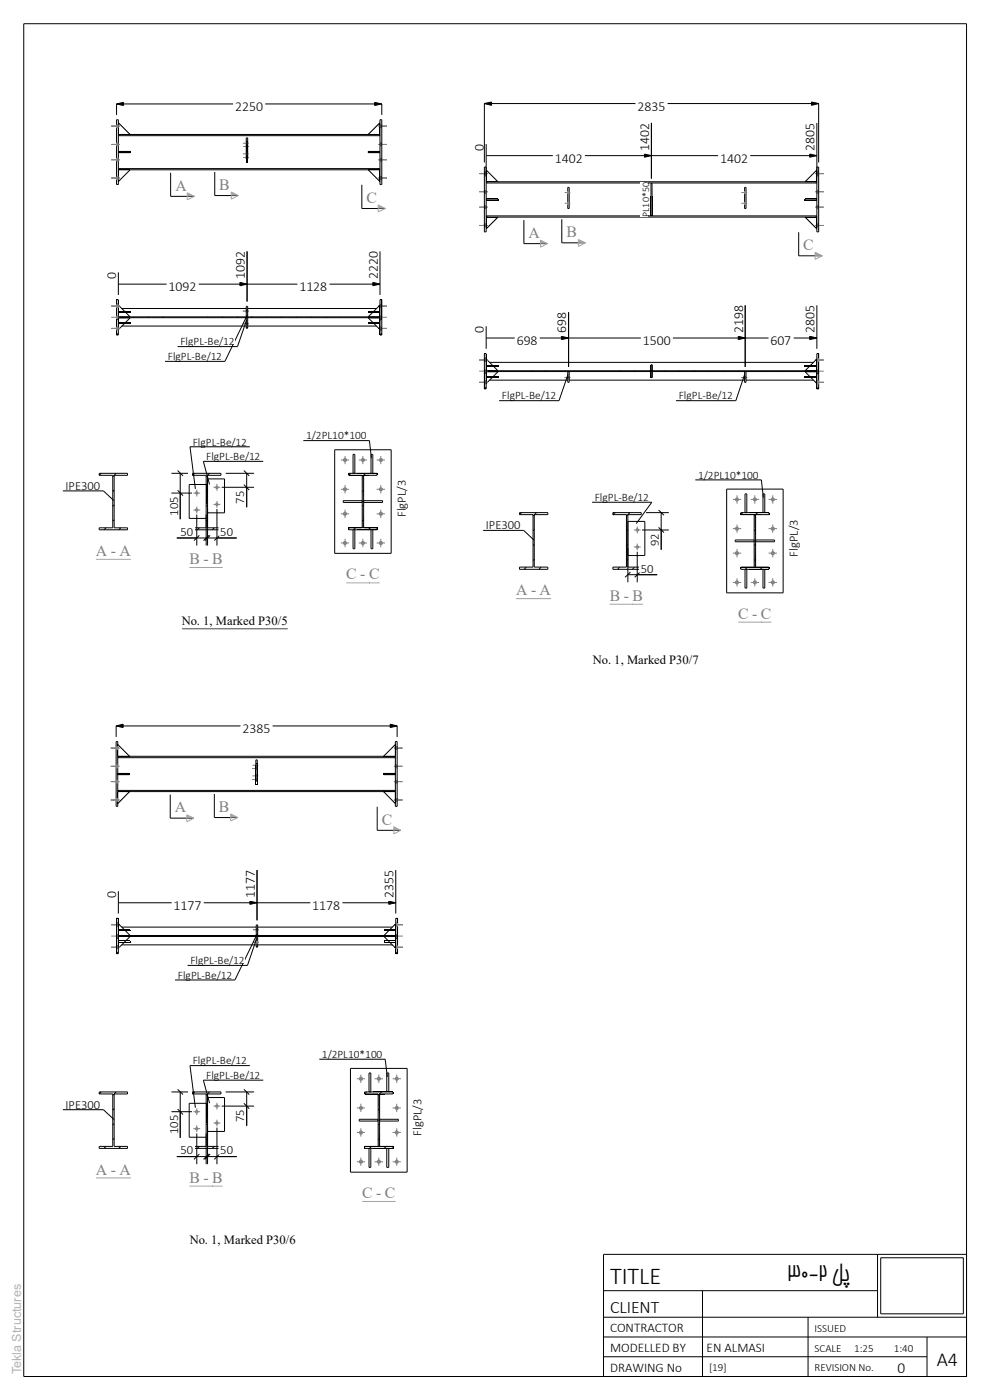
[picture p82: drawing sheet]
<svg xmlns="http://www.w3.org/2000/svg" width="210mm" height="297mm" viewBox="0 0 210 297" stroke-linecap="round" stroke-linejoin="round" font-family="sans-serif">
<defs><g id="words">
<g font-size="5.1">
<text x="129.4" y="272.4">TITLE</text>
<text x="167" y="271.7">30-2 لپ</text>
</g>
<text font-size="4.2" x="198.7" y="289.8">A4</text>
<text font-size="3.7" x="129.4" y="278.5">CLIENT</text>
<g font-size="3.3" fill="#7f7f7f">
<text x="37.2" y="40.4">A</text>
<text x="46.5" y="40.3">B</text>
<text x="77.7" y="43">C</text>
<text x="112.1" y="50.5">A</text>
<text x="120.2" y="50.3">B</text>
<text x="170.4" y="53">C</text>
<text x="20.3" y="117.9">A - A</text>
<text x="40.2" y="119.6">B - B</text>
<text x="73.4" y="122.9">C - C</text>
<text x="109.5" y="126.3">A - A</text>
<text x="129.3" y="127.4">B - B</text>
<text x="156.6" y="131.3">C - C</text>
<text x="37.1" y="172.3">A</text>
<text x="46.4" y="172.2">B</text>
<text x="81" y="174.9">C</text>
<text x="20.3" y="249.2">A - A</text>
<text x="40.2" y="250.9">B - B</text>
<text x="76.8" y="254.2">C - C</text>
</g>
<text font-size="3.3" x="190.4" y="291.3">0</text>
<g font-size="2.9">
<text x="49.9" y="23.6">2250</text>
<text x="135.2" y="23.5">2835</text>
<text x="102.7" y="32" transform="rotate(-90 102.7 32)">0</text>
<text x="117.7" y="34.5">1402</text>
<text x="137.7" y="32" transform="rotate(-90 137.7 32)">1402</text>
<text x="152.7" y="34.5">1402</text>
<text x="172.8" y="32" transform="rotate(-90 172.8 32)">2805</text>
<text x="24.6" y="59.3" transform="rotate(-90 24.6 59.3)">0</text>
<text x="51.9" y="59.3" transform="rotate(-90 51.9 59.3)">1092</text>
<text x="80.1" y="59.3" transform="rotate(-90 80.1 59.3)">2220</text>
<text x="35.7" y="61.8">1092</text>
<text x="63.5" y="61.8">1128</text>
<text x="102.7" y="70.7" transform="rotate(-90 102.7 70.7)">0</text>
<text x="120.1" y="70.7" transform="rotate(-90 120.1 70.7)">698</text>
<text x="157.6" y="70.7" transform="rotate(-90 157.6 70.7)">2198</text>
<text x="172.8" y="70.7" transform="rotate(-90 172.8 70.7)">2805</text>
<text x="109.6" y="73.2">698</text>
<text x="136.4" y="73.2">1500</text>
<text x="163.4" y="73.2">607</text>
<text x="51.4" y="155.5">2385</text>
<text x="24.6" y="190.5" transform="rotate(-90 24.6 190.5)">0</text>
<text x="54.1" y="190.5" transform="rotate(-90 54.1 190.5)">1177</text>
<text x="83.5" y="190.5" transform="rotate(-90 83.5 190.5)">2355</text>
<text x="36.8" y="193">1177</text>
<text x="66.3" y="193">1178</text>
</g>
<g font-size="2.8">
<text x="129.4" y="286.8">MODELLED BY</text>
<text x="129.4" y="282.6">CONTRACTOR</text>
<text x="149.9" y="286.8">EN ALMASI</text>
<text x="129.4" y="291">DRAWING No</text>
</g>
<g font-size="2.7">
<text x="13.9" y="103.9">IPE300</text>
<text x="51.8" y="106.8" transform="rotate(-90 51.8 106.8)">75</text>
<text x="37.8" y="109.4" transform="rotate(-90 37.8 109.4)">105</text>
<text x="38.3" y="113.7">50</text>
<text x="46.7" y="113.7">50</text>
<text x="86.1" y="109.7" transform="rotate(-90 86.1 109.7)">FlgPL/3</text>
<text x="103.1" y="112.3">IPE300</text>
<text x="139.8" y="115.9" transform="rotate(-90 139.8 115.9)">92</text>
<text x="169.2" y="118.1" transform="rotate(-90 169.2 118.1)">FlgPL/3</text>
<text x="135.9" y="121.5">50</text>
<text x="38.6" y="132.6">No. 1, Marked P30/5</text>
<text x="125.8" y="141">No. 1, Marked P30/7</text>
<text x="13.9" y="235.2">IPE300</text>
<text x="51.8" y="238.1" transform="rotate(-90 51.8 238.1)">75</text>
<text x="37.8" y="240.6" transform="rotate(-90 37.8 240.6)">105</text>
<text x="38.3" y="244.9">50</text>
<text x="46.7" y="244.9">50</text>
<text x="89.4" y="241" transform="rotate(-90 89.4 241)">FlgPL/3</text>
<text x="40.3" y="263.9">No. 1, Marked P30/6</text>
</g>
<text font-size="2.7" fill="#b2b2b2" x="4.5" y="291.5" transform="rotate(-90 4.5 291.5)">Tekla Structures</text>
<g font-size="2.4">
<text x="35.6" y="76.4">FlgPL-Be/12</text>
<text x="38.3" y="73.3">FlgPL-Be/12</text>
<text x="106.5" y="84.7">FlgPL-Be/12</text>
<text x="144" y="84.7">FlgPL-Be/12</text>
<text x="40.9" y="94.5">FlgPL-Be/12</text>
<text x="64.9" y="93.2">1/2PL10*100</text>
<text x="43.7" y="97.6">FlgPL-Be/12</text>
<text x="148.1" y="101.6">1/2PL10*100</text>
<text x="126.2" y="106.3">FlgPL-Be/12</text>
<text x="37.7" y="207.6">FlgPL-Be/12</text>
<text x="40.4" y="204.5">FlgPL-Be/12</text>
<text x="40.9" y="225.8">FlgPL-Be/12</text>
<text x="68.3" y="224.4">1/2PL10*100</text>
<text x="43.7" y="228.9">FlgPL-Be/12</text>
</g>
<g font-size="2.3">
<text x="172.8" y="286.7">SCALE</text>
<text x="172.8" y="282.5">ISSUED</text>
<text x="181.2" y="286.7">1:25</text>
<text x="189.6" y="286.7">1:40</text>
<text x="150.4" y="290.9">[19]</text>
<text x="172.8" y="290.9">REVISION No.</text>
</g>
<text font-size="2.1" x="137.7" y="46" transform="rotate(-90 137.7 46)">PL10*50</text>
</g></defs>
<g fill="none" stroke="#000" stroke-width=".21">
<path d="M25.1 70.7l-.4 .4M25.1 67.6l-.4 .3M25.1 64.4l-.4 .4M28.4 67.3l-.2 .1M31.5 67.2l-.1 .1M34.7 67.2l-.2 .2M37.8 67.3l-.1 .1M44.1 67.2l-.1 .1M47.3 67.2l-.2 .2M50.4 67.2l-.2 .2M52.5 69.3l-.3 .3M53.6 67.2l-.2 .2"/>
<path d="M56.7 67.2l-.2 .2M59.8 67.3l-.2 .1M62.9 67.3l-.1 .1M66.1 67.3l-.1 .1M69.2 67.3l-.1 .1M72.3 67.3l-.1 .1M75.4 67.3v.1M81 70.7l-.4 .4M81 67.6l-.4 .3M81 64.4l-.4 .4M103.1 79l-.4 .4M103.1 75.9l-.4 .3"/>
<path d="M106.5 78.7l-.2 .1M112.7 78.7l-.1 .1M115.9 78.7l-.2 .1M119 78.7l-.2 .1M122 78.8h.1M131.6 78.7l-.1 .1M134.7 78.7l-.1 .1M137.9 78.7l-.1 .1M141 78.7l-.1 .1M144.2 78.7l-.2 .1M147.3 78.7l-.1 .1M150.5 78.7l-.2 .1"/>
<path d="M153.6 78.7l-.2 .1M156.7 78.7l-.2 .1M159.8 78.7l-.1 .1M162.9 78.8h.1M166 78.8h.1M169.1 78.8h.1M173.7 79l-.4 .4M173.7 75.9l-.4 .3M71 95.4h12v22h-12zM103.1 82.1l-.4 .4M173.7 82.1l-.4 .4M21 100.4h6.1v.4h-2.9v11.2h2.9v.4h-6.1v-.4h2.9v-11.2h-2.9z"/>
<path d="M21.5 100.4l-.5 .4M22.5 112l-.4 .4M24.2 110.3l-.3 .2M24.2 107.1l-.3 .3M24.2 104l-.3 .3M24.6 100.4l-.7 .7M25.6 112l-.4 .4M41.3 100.4l-.4 .4M42.3 112l-.4 .4M44 110.3l-.3 .2M44 107.1l-.3 .3M44 104l-.3 .3"/>
<path d="M44.4 100.4l-.7 .7M45.5 112l-.5 .4M74.4 100.4l-.4 .4M75.4 112l-.4 .4M77.1 110.3l-.3 .2M77.1 107.1l-.3 .3M77.1 104l-.3 .3M77.6 100.4l-.8 .7M78.6 112l-.5 .4M110.6 108.8l-.4 .4M113.3 118.6l-.2 .3M113.3 115.5l-.2 .2"/>
<path d="M113.3 112.3l-.2 .3M113.8 108.8l-.7 .7M130.5 108.8l-.5 .4M133.2 118.6l-.3 .3M133.2 115.5l-.3 .2M133.2 112.3l-.3 .3M133.6 108.8l-.7 .7M157.6 108.8l-.5 .4M160.3 118.6l-.3 .3M160.3 115.5l-.3 .2M160.3 112.3l-.3 .3M160.7 108.8l-.7 .7"/>
<path d="M111.6 120.3l-.4 .5M114.8 120.3l-.5 .5M131.4 120.3l-.4 .5M134.6 120.3l-.4 .5M158.5 120.3l-.4 .5M161.7 120.3l-.4 .5M25.1 198.8l-.4 .4M25.1 195.7l-.4 .3M28.4 198.5l-.2 .2M31.5 198.5v.1M34.7 198.5l-.2 .2M37.8 198.5l-.1 .2"/>
<path d="M40.9 198.6l-.1 .1M47.3 198.5l-.1 .1M50.4 198.5l-.2 .1M53.6 198.5l-.2 .1M56.7 198.5l-.2 .2M59.8 198.5l-.2 .2M62.9 198.5l-.1 .2M66.1 198.5l-.1 .2M69.2 198.5l-.1 .2M72.3 198.5l-.1 .2M75.5 198.6l-.1 .1M78.6 198.6l-.1 .1"/>
<path d="M84.3 198.8l-.4 .4M84.3 195.7l-.4 .3M25.1 201.9l-.4 .4M54.7 200.6l-.3 .3M84.3 201.9l-.4 .4M21.5 231.6l-.5 .5M24.2 238.4l-.3 .2M24.2 235.2l-.3 .3M24.6 231.6l-.7 .8M41.3 231.6l-.4 .5M44 238.4l-.3 .2M44 235.2l-.3 .3"/>
<path d="M44.4 231.6l-.7 .8M77.8 231.6l-.5 .5M80.5 238.4l-.3 .2M80.5 235.2l-.3 .3M80.9 231.6l-.7 .8M22.5 243.2l-.4 .4M24.2 241.5l-.3 .3M25.6 243.2l-.4 .4M42.3 243.2l-.4 .4M44 241.5l-.3 .3M45.5 243.2l-.5 .4M78.8 243.2l-.4 .4"/>
<path d="M80.5 241.5l-.3 .3M81.9 243.2l-.4 .4"/>
</g>
<circle cx="77" cy="97.6" r=".44" fill="#7f7f7f"/>
<path d="M76.1 97.6h1.8M77 96.7v1.8" fill="none" stroke="#7f7f7f" stroke-width=".21"/>
<circle cx="77" cy="115.2" r=".44" fill="#7f7f7f"/>
<path d="M76.1 115.2h1.8M77 114.3v1.8" fill="none" stroke="#7f7f7f" stroke-width=".21"/>
<path d="M74 100.4h6v.4h-6zM74.9 100.4v-4h.4v4M74.9 112.4v4h.4v-4M75.7 112h4.3M75.7 112.4h4.3M76.8 100.8v11.1h-2.8v.5h6v-.4l-2.9-.1v-11.1M76.8 106.2h-4v.4h4M77.1 106.2h4.1v.4h-4.1M78.7 100.4v-4h.4v4M78.7 112.4v4h.4v-4" fill="none" stroke="#000" stroke-width=".21"/>
<g fill="#000">
<path d="M74 100.4v.4zM74 112v.4zM74.9 112.4h.4zM78.7 112.4h.4zM78.7 100.4h.4zM80 112v.4zM80 100.4v.4z"/>
<path d="M76.8 107.7l.1 4.3zM76.8 100.8l.1 2.7z"/>
<path d="M77.1 100.8v4.3zM77.1 109.3v2.7z"/>
</g>
<circle cx="80.8" cy="97.6" r=".44" fill="#7f7f7f"/>
<path d="M79.9 97.6h1.8M80.8 96.7v1.8" fill="none" stroke="#7f7f7f" stroke-width=".21"/>
<circle cx="80.8" cy="103.8" r=".43" fill="#7f7f7f"/>
<path d="M79.9 103.8h1.8M80.8 102.9v1.8" fill="none" stroke="#7f7f7f" stroke-width=".21"/>
<circle cx="80.8" cy="109" r=".44" fill="#7f7f7f"/>
<path d="M79.9 109h1.8M80.8 108.1v1.8" fill="none" stroke="#7f7f7f" stroke-width=".21"/>
<circle cx="80.8" cy="115.2" r=".44" fill="#7f7f7f"/>
<path d="M79.9 115.2h1.8M80.8 114.3v1.8" fill="none" stroke="#7f7f7f" stroke-width=".21"/>
<circle cx="73.2" cy="97.6" r=".44" fill="#7f7f7f"/>
<path d="M72.3 97.6h1.7M73.2 96.7v1.8" fill="none" stroke="#7f7f7f" stroke-width=".21"/>
<circle cx="73.2" cy="103.8" r=".44" fill="#7f7f7f"/>
<path d="M72.3 103.8h1.7M73.2 102.9v1.8" fill="none" stroke="#7f7f7f" stroke-width=".21"/>
<circle cx="73.2" cy="109" r=".45" fill="#7f7f7f"/>
<path d="M72.3 109h1.7M73.2 108.1v1.8" fill="none" stroke="#7f7f7f" stroke-width=".21"/>
<circle cx="73.2" cy="115.2" r=".44" fill="#7f7f7f"/>
<path d="M72.3 115.2h1.7M73.2 114.3v1.8" fill="none" stroke="#7f7f7f" stroke-width=".21"/>
<path d="M27.6 36h-2.5v2.5M78.1 32.4h2.5M78.1 32.1h2.5M80.6 26v2.5h-2.5z" fill="none" stroke="#000" stroke-width=".21"/>
<path d="M27.6 36l-2.5 2.5zM78.1 32.1v.3zM80.6 32.1v.3z" fill="#000"/>
<g fill="#7f7f7f">
<path d="M51.5 31.1l1.3 .1z"/>
<path d="M52.2 31.4h.3z"/>
<path d="M52.2 30.9h.3z"/>
<path d="M51.5 33.4h1.3z"/>
<path d="M52.2 33.6l.3 .1z"/>
<path d="M52.2 33.1l.3 .1z"/>
</g>
<path d="M25.1 26v2.5h2.5M52.2 30.3v4.2M52.6 30.3v4.2M78.1 36h2.5v2.5" fill="none" stroke="#000" stroke-width=".21"/>
<path d="M25.1 26l2.5 2.5zM52.2 34.5h.3zM52.2 30l.3 .1zM78.1 36l2.5 2.5z" fill="#000"/>
<path d="M80.3 26.8h1.8M80.3 37.8h1.8M80.6 27h.4M80.6 26.5h.4M80.6 38.1h.4M80.6 37.5h.4" fill="none" stroke="#7f7f7f" stroke-width=".21"/>
<g fill="#7f7f7f">
<path d="M80.6 26.5h.4v.5h-.4z"/>
<path d="M80.6 37.5h.4v.6h-.4z"/>
</g>
<path d="M80.6 26v2.5h-2.5" fill="none" stroke="#000" stroke-width=".21"/>
<path d="M80.6 26l-2.5 2.5z" fill="#000"/>
<path d="M51.5 30.4h1.3M51.5 32.6h1.3M52.2 30.6h.3M52.2 30.2h.3M52.2 32.8h.3M52.2 32.4h.3" fill="none" stroke="#7f7f7f" stroke-width=".21"/>
<g fill="#7f7f7f">
<path d="M52.2 30.2h.3v.4h-.3z"/>
<path d="M52.2 32.4h.3v.4h-.3z"/>
</g>
<path d="M25.1 35.8h55.5l-.3 .2h-55zM25.1 32.1h2.5v.3h-2.5M25.4 28.5l-.3 .3h55.5l-.3-.3h-55.2v-2.5l2.5 2.5M80.6 32.1h-2.5v.3h2.5" fill="none" stroke="#000" stroke-width=".21"/>
<path d="M25.1 32.1v.3zM27.6 32.1v.3zM80.6 32.1v.3z" fill="#000"/>
<path d="M80.3 26.8h1.8M80.3 30.6h1.8M80.3 33.9h1.8M80.3 37.8h1.8M80.6 27h.4M80.6 26.5h.4M80.6 30.9h.4M80.6 30.3h.4M80.6 34.2h.4M80.6 33.6h.4M80.6 38.1h.4M80.6 37.5h.4" fill="none" stroke="#7f7f7f" stroke-width=".21"/>
<g fill="#7f7f7f">
<path d="M80.6 26.5h.4v.5h-.4z"/>
<path d="M80.6 30.3h.4v.6h-.4z"/>
<path d="M80.6 33.6h.4v.6h-.4z"/>
<path d="M80.6 37.5h.4v.6h-.4z"/>
</g>
<path d="M25.1 36h2.5l-2.5 2.5z" fill="none" stroke="#000" stroke-width=".21"/>
<path d="M23.6 26.8h1.8M23.6 37.8h1.8M24.7 27h.4M24.7 26.5h.4M24.7 38.1h.4M24.7 37.5h.4" fill="none" stroke="#7f7f7f" stroke-width=".21"/>
<g fill="#7f7f7f">
<path d="M24.7 26.5h.4v.5h-.4z"/>
<path d="M24.7 37.5h.4v.6h-.4z"/>
</g>
<path d="M24.7 25.4h.4v13.8h-.4zM52.2 29.2h.3v4.6h-.3zM80.6 25.4h.4v13.8h-.4zM80.6 36h-2.5l2.5 2.5" fill="none" stroke="#000" stroke-width=".21"/>
<path d="M23.6 26.8h1.8M23.6 30.6h1.8M23.6 33.9h1.8M23.6 37.8h1.8M24.7 27h.4M24.7 26.5h.4M24.7 30.9h.4M24.7 30.3h.4M24.7 34.2h.4M24.7 33.6h.4M24.7 38.1h.4M24.7 37.5h.4" fill="none" stroke="#7f7f7f" stroke-width=".21"/>
<g fill="#7f7f7f">
<path d="M24.7 26.5h.4v.5h-.4z"/>
<path d="M24.7 30.3h.4v.6h-.4z"/>
<path d="M24.7 33.6h.4v.6h-.4z"/>
<path d="M24.7 37.5h.4v.6h-.4z"/>
</g>
<path d="M43.7 102.8v4.2M43.7 102.8h-3.6v7.2h3.6M21 231.6h6.1v.5h-2.9v11.1h2.9v.4h-6.1v-.4h2.9v-11.1h-2.9z" fill="none" stroke="#000" stroke-width=".21"/>
<circle cx="41.7" cy="104.6" r=".36" fill="#7f7f7f"/>
<path d="M41 104.6h1.5M41.7 103.9v1.4" fill="none" stroke="#7f7f7f" stroke-width=".21"/>
<circle cx="41.7" cy="108.2" r=".36" fill="#7f7f7f"/>
<path d="M41 108.2h1.5M41.7 107.5v1.4" fill="none" stroke="#7f7f7f" stroke-width=".21"/>
<path d="M40.9 100.4h.1M40.9 100.8h.1M40.9 100.4v.4M40.9 100.4h6v.4h-2.9v11.2h2.9v.4h-6v-.4h2.8v-11.2h-2.8" fill="none" stroke="#000" stroke-width=".21"/>
<circle cx="46" cy="103.4" r=".37" fill="#7f7f7f"/>
<path d="M45.3 103.4h1.4M46 102.7v1.4" fill="none" stroke="#7f7f7f" stroke-width=".21"/>
<circle cx="46" cy="107" r=".37" fill="#7f7f7f"/>
<path d="M45.3 107h1.4M46 106.3v1.4M53.6 162.3h1.2M53.6 164.6h1.2M54.3 162.6h.3M54.3 162.1h.3M54.3 164.8h.3M54.3 164.3h.3" fill="none" stroke="#7f7f7f" stroke-width=".21"/>
<path d="M44 105.8v-4.2h3.6v7.2h-3.6M25 157.9v2.5M83.9 157.9l-2.5 2.5M83.9 157.9v2.5M25 160.5h2.5M81.4 168h2.5M81.4 160.5h2.2M83.6 160.4h.3M83.9 167.9v2.6" fill="none" stroke="#000" stroke-width=".21"/>
<path d="M25 157.9l2.5 2.6zM81.4 167.9l2.5 2.6z" fill="#000"/>
<g fill="#7f7f7f">
<path d="M54.3 162.1h.3v.5h-.3z"/>
<path d="M54.3 164.3h.3v.5h-.3z"/>
<path d="M53.6 163.1h1.2z"/>
<path d="M54.3 163.3h.3z"/>
<path d="M54.3 162.8l.3 .1z"/>
<path d="M53.6 165.3l1.2 .1z"/>
<path d="M54.3 165.5l.3 .1z"/>
<path d="M54.3 165.1h.3z"/>
</g>
<path d="M83.6 158.7h1.8M83.9 159h.3M83.9 158.4h.3M83.6 162.6h1.8M83.6 165.8h1.8M83.6 169.7h1.8M83.9 162.9h.3M83.9 162.3h.3M83.9 166.1h.3M83.9 165.6h.3M83.9 170h.3M83.9 169.4h.3" fill="none" stroke="#7f7f7f" stroke-width=".21"/>
<g fill="#7f7f7f">
<path d="M83.9 158.4h.3v.6h-.3z"/>
<path d="M83.9 162.3h.3v.6h-.3z"/>
<path d="M83.9 165.6h.3v.5h-.3z"/>
<path d="M83.9 169.4h.3v.6h-.3z"/>
</g>
<path d="M25 164.1h2.5M25 164.3h2.5M25.2 160.4h58.4l.3 .3h-58.9zM25.2 167.9l-.2-.2h58.9l-.2 .2-58.7 .1v2.5M54.3 166.5v-5.3h.3l-.1 5.3M54.3 165.7h.3M83.9 164.1h-2.5v.2h2.5" fill="none" stroke="#000" stroke-width=".21"/>
<path d="M27.5 167.9l-2.5 2.6zM25 164.1v.2zM27.5 164.1v.2zM54.3 166.5h.3zM54.3 161.9l.3 .1zM83.9 164.1v.2z" fill="#000"/>
<path d="M83.6 158.7h1.8M83.9 159h.3M83.9 158.4h.3M83.6 169.7h1.8M83.9 170h.3M83.9 169.4h.3" fill="none" stroke="#7f7f7f" stroke-width=".21"/>
<g fill="#7f7f7f">
<path d="M83.9 158.4h.3v.6h-.3z"/>
<path d="M83.9 169.4h.3v.6h-.3z"/>
</g>
<g fill="none" stroke="#000" stroke-width=".21">
<path d="M24.6 157.3h.4v13.8h-.4zM25 157.9l2.5 2.5M83.9 157.3h.3v13.8h-.3zM83.9 157.9v2.5M25 164.1h2.5v.2h-2.5M25 160.4h.2M25 167.9h2.5l-2.5 2.6M25.2 160.5h2.3M81.4 164.3h2.5M81.4 164.1h2.5M81.4 160.5h2.5M83.9 167.9l-2.5 .1 2.5 2.5"/>
<path d="M83.9 167.9v2.6"/>
</g>
<path d="M83.9 157.9l-2.5 2.6zM25 164.1v.2zM81.4 164.1v.2zM83.9 164.1v.2z" fill="#000"/>
<path d="M23.5 158.7h1.8M24.6 159h.4M24.6 158.4h.4M23.5 169.7h1.8M24.6 170h.4M24.6 169.4h.4" fill="none" stroke="#7f7f7f" stroke-width=".21"/>
<g fill="#7f7f7f">
<path d="M24.6 158.4h.4v.6h-.4z"/>
<path d="M24.6 169.4h.4v.6h-.4z"/>
</g>
<path d="M23.5 158.7h1.8M24.6 159h.4M24.6 158.4h.4M23.5 162.6h1.8M23.5 165.8h1.8M23.5 169.7h1.8M24.6 162.9h.4M24.6 162.3h.4M24.6 166.1h.4M24.6 165.6h.4M24.6 170h.4M24.6 169.4h.4" fill="none" stroke="#7f7f7f" stroke-width=".21"/>
<g fill="#7f7f7f">
<path d="M24.6 158.4h.4v.6h-.4z"/>
<path d="M24.6 162.3h.4v.6h-.4z"/>
<path d="M24.6 165.6h.4v.5h-.4z"/>
<path d="M24.6 169.4h.4v.6h-.4z"/>
</g>
<path d="M51.5 68.7h1.3M52.2 68.9h.3M52.2 68.4h.3" fill="none" stroke="#7f7f7f" stroke-width=".21"/>
<path d="M52.2 68.4h.3v.5h-.3z" fill="#7f7f7f"/>
<path d="M24.7 63.6h.4v7.5h-.4zM25.1 64.7l2.5 2.5h-2.5M25.1 66.3h2.5M25.1 66h2.5" fill="none" stroke="#000" stroke-width=".21"/>
<path d="M24.7 63.5l.4 .1zM25.1 66v.2zM24.7 71l.4 .1zM27.6 66v.2z" fill="#000"/>
<path d="M51.5 66h1.3M52.2 66.2h.3M52.2 65.7h.3" fill="none" stroke="#7f7f7f" stroke-width=".21"/>
<path d="M52.2 65.7h.3v.5h-.3z" fill="#7f7f7f"/>
<path d="M80.3 69.7h1.8M80.3 64.9h1.8M80.6 69.4h.4M80.6 70h.4M80.6 64.7h.4M80.6 65.2h.4" fill="none" stroke="#7f7f7f" stroke-width=".21"/>
<g fill="#7f7f7f">
<path d="M80.6 69.4h.4v.6h-.4z"/>
<path d="M80.6 64.7h.4v.5h-.4z"/>
</g>
<path d="M25.1 67.2h55.5v.2h-55.5zM25.8 69.2h26.4M25.8 65.4h26.4M52.5 69.2h27.4M52.5 65.4h27.4" fill="none" stroke="#000" stroke-width=".21"/>
<path d="M23.6 67.3h1.8M24.7 67.6h.4M24.7 67.1h.4" fill="none" stroke="#7f7f7f" stroke-width=".21"/>
<path d="M24.7 67.1h.4v.5h-.4z" fill="#7f7f7f"/>
<path d="M80.3 67.3h1.8M80.6 67.1h.4M80.6 67.6h.4" fill="none" stroke="#7f7f7f" stroke-width=".21"/>
<path d="M80.6 67.1h.4v.5h-.4z" fill="#7f7f7f"/>
<path d="M25.1 67.4h2.5l-2.5 2.5zM25.1 68.6h2.5M25.1 68.4h2.5M52.2 67.4h.3v2.2h-.3zM78.1 67.4h2.5v2.5z" fill="none" stroke="#000" stroke-width=".21"/>
<path d="M25.1 68.4v.2zM27.6 68.4v.2z" fill="#000"/>
<path d="M23.6 69.7h1.8M23.6 64.9h1.8M24.7 70h.4M24.7 69.4h.4M24.7 65.2h.4M24.7 64.7h.4" fill="none" stroke="#7f7f7f" stroke-width=".21"/>
<g fill="#7f7f7f">
<path d="M24.7 69.4h.4v.6h-.4z"/>
<path d="M24.7 64.7h.4v.5h-.4z"/>
</g>
<path d="M52.2 67.2v-2.2h.3v2.2M78.1 68.4h2.5M78.1 68.6h2.5M78.1 66h2.5M78.1 66.3h2.5M80.6 64.7l-2.5 2.5h2.5M80.6 63.6h.4v7.5h-.4z" fill="none" stroke="#000" stroke-width=".21"/>
<path d="M78.1 68.4v.2zM78.1 66v.2zM80.6 68.4v.2zM80.6 66v.2zM80.6 63.5l.4 .1zM80.6 71l.4 .1z" fill="#000"/>
<circle cx="46" cy="234.6" r=".37" fill="#7f7f7f"/>
<path d="M45.3 234.7h1.4M46 233.9v1.5" fill="none" stroke="#7f7f7f" stroke-width=".21"/>
<circle cx="46" cy="238.2" r=".37" fill="#7f7f7f"/>
<path d="M45.3 238.2h1.4M46 237.5v1.5" fill="none" stroke="#7f7f7f" stroke-width=".21"/>
<path d="M43.7 234.1v4.2M43.7 234.1h-3.6v7.2h3.6M44 237.1v-4.3h3.6v7.2h-3.6" fill="none" stroke="#000" stroke-width=".21"/>
<circle cx="41.7" cy="235.8" r=".36" fill="#7f7f7f"/>
<path d="M41 235.8h1.5M41.7 235.1v1.5" fill="none" stroke="#7f7f7f" stroke-width=".21"/>
<circle cx="41.7" cy="239.5" r=".36" fill="#7f7f7f"/>
<path d="M53.7 197.2h1.2M54.4 197.4h.3M54.4 197h.3M41 239.4h1.5M41.7 238.7v1.5" fill="none" stroke="#7f7f7f" stroke-width=".21"/>
<path d="M40.9 231.6h.1M40.9 232.1h.1M40.9 231.6v.5M40.9 231.6h6v.5h-2.9v11.1h2.9v.4h-6v-.4h2.8v-11.1h-2.8" fill="none" stroke="#000" stroke-width=".21"/>
<path d="M54.4 197h.3v.4h-.3z" fill="#7f7f7f"/>
<path d="M25.1 198.7h2.5l-2.5 2.5zM25.1 199.9h2.5M25.1 199.6h2.5M54.4 198.7h.3v2.2h-.3zM81.4 197.2h2.5M81.4 197.5h2.5" fill="none" stroke="#000" stroke-width=".21"/>
<path d="M25.1 199.6v.3zM27.6 199.6v.3zM81.4 197.3l.1 .2zM83.9 197.3l.1 .2z" fill="#000"/>
<path d="M23.6 198.6h1.8M24.7 198.8h.4M24.7 198.3h.4" fill="none" stroke="#7f7f7f" stroke-width=".21"/>
<path d="M24.7 198.3h.4v.5h-.4z" fill="#7f7f7f"/>
<path d="M54.4 198.5v-2.3h.3v2.3" fill="none" stroke="#000" stroke-width=".21"/>
<path d="M83.7 198.6h1.8M83.9 198.3h.4M83.9 198.8h.4" fill="none" stroke="#7f7f7f" stroke-width=".21"/>
<path d="M83.9 198.3h.4v.5h-.4z" fill="#7f7f7f"/>
<path d="M25.1 198.5h58.9v.2h-58.9zM25.8 196.7h28.6M54.7 196.7h28.5M83.9 194.8h.4v7.5h-.4zM84.3 194.8v4.2M25.8 200.4h28.6M54.7 200.4h28.5" fill="none" stroke="#000" stroke-width=".21"/>
<path d="M83.9 194.8h.4zM83.9 202.3h.4z" fill="#000"/>
<path d="M23.6 196.2h1.8M24.7 196.5h.4M24.7 195.9h.4M23.6 201h1.8M24.7 201.2h.4M24.7 200.7h.4" fill="none" stroke="#7f7f7f" stroke-width=".21"/>
<g fill="#7f7f7f">
<path d="M24.7 200.7h.4v.5h-.4z"/>
<path d="M24.7 195.9h.4v.6h-.4z"/>
</g>
<path d="M83.7 196.2h1.8M83.9 195.9h.4M83.9 196.5h.4M83.7 201h1.8M83.9 200.7h.4M83.9 201.2h.4" fill="none" stroke="#7f7f7f" stroke-width=".21"/>
<g fill="#7f7f7f">
<path d="M83.9 200.7h.4v.5h-.4z"/>
<path d="M83.9 195.9h.4v.6h-.4z"/>
</g>
<path d="M81.4 199.6h2.5M81.4 199.9h2.5" fill="none" stroke="#000" stroke-width=".21"/>
<path d="M81.4 199.6l.1 .3zM83.9 199.6l.1 .3z" fill="#000"/>
<path d="M53.7 199.9h1.2M54.4 199.7h.3M54.4 200.1h.3" fill="none" stroke="#7f7f7f" stroke-width=".21"/>
<path d="M54.4 199.7h.3v.4h-.3z" fill="#7f7f7f"/>
<path d="M24.7 194.8h.4v7.5h-.4zM25.1 196l2.5 2.5h-2.5M25.1 197.5h2.5M25.1 197.2h2.5M81.4 198.5l2.6-2.5-.1 2.5zM81.4 198.7h2.6v2.5zM82 243.6v4h.5v-4" fill="none" stroke="#000" stroke-width=".21"/>
<path d="M24.7 194.8h.4zM25.1 197.3v.2zM27.6 197.3v.2zM24.7 202.3h.4zM82 243.6l.5 .1z" fill="#000"/>
<circle cx="80.4" cy="228.8" r=".44" fill="#7f7f7f"/>
<path d="M79.5 228.9h1.7M80.3 228v1.7" fill="none" stroke="#7f7f7f" stroke-width=".21"/>
<circle cx="80.4" cy="246.4" r=".44" fill="#7f7f7f"/>
<path d="M79.5 246.5h1.7M80.3 245.6v1.7" fill="none" stroke="#7f7f7f" stroke-width=".21"/>
<path d="M74.3 226.6h12.1v22.1h-12.1zM76.2 237.4h4v.4h-4z" fill="none" stroke="#000" stroke-width=".21"/>
<circle cx="84.2" cy="228.8" r=".44" fill="#7f7f7f"/>
<path d="M83.3 228.9h1.7M84.2 228v1.7" fill="none" stroke="#7f7f7f" stroke-width=".21"/>
<circle cx="84.2" cy="235" r=".43" fill="#7f7f7f"/>
<path d="M83.3 235h1.7M84.2 234.1v1.8" fill="none" stroke="#7f7f7f" stroke-width=".21"/>
<circle cx="84.2" cy="240.2" r=".43" fill="#7f7f7f"/>
<path d="M84.2 239.3v1.8M83.3 240.2h1.7" fill="none" stroke="#7f7f7f" stroke-width=".21"/>
<circle cx="84.2" cy="246.4" r=".43" fill="#7f7f7f"/>
<path d="M83.3 246.5h1.7M84.2 245.6v1.7" fill="none" stroke="#7f7f7f" stroke-width=".21"/>
<circle cx="76.6" cy="228.8" r=".44" fill="#7f7f7f"/>
<path d="M75.7 228.9h1.7M76.5 228v1.7" fill="none" stroke="#7f7f7f" stroke-width=".21"/>
<circle cx="76.6" cy="235.1" r=".44" fill="#7f7f7f"/>
<path d="M75.7 235h1.7M76.5 234.1v1.8" fill="none" stroke="#7f7f7f" stroke-width=".21"/>
<circle cx="76.6" cy="240.3" r=".44" fill="#7f7f7f"/>
<path d="M76.5 239.3v1.8M75.7 240.2h1.7" fill="none" stroke="#7f7f7f" stroke-width=".21"/>
<circle cx="76.6" cy="246.4" r=".44" fill="#7f7f7f"/>
<path d="M101.6 36.8h1.9M102.7 37.1h.4M102.7 36.5h.4M101.6 47.8h1.9M102.7 48.1h.4M102.7 47.5h.4M75.7 246.5h1.7M76.5 245.6v1.7" fill="none" stroke="#7f7f7f" stroke-width=".21"/>
<path d="M110.2 108.8h6v.4h-2.9v11.1h2.9v.5h-6v-.5h2.9v-11.1h-2.9zM77.3 231.6h6.1v.5h-2.9v11.1h2.9v.4h-6.1v-.4h2.9v-11.1h-2.9zM77.3 232.1h4.3M78.3 231.6v-4h.4v4M80.5 237.4h4v.4h-4M82 231.6v-4h.5v4M77.3 243.2h6.1M78.3 243.6v4h.4v-4M79.1 243.6h4.3" fill="none" stroke="#000" stroke-width=".21"/>
<g fill="#000">
<path d="M77.3 231.6l.1 .5zM82 231.6h.5zM83.4 231.6v.5zM77.3 243.2l.1 .4zM78.3 243.6l.4 .1zM83.4 243.2v.4z"/>
<path d="M80.5 232.1v4.2zM80.5 240.5v2.7z"/>
<path d="M80.2 239v4.2zM80.2 232.1v2.6z"/>
</g>
<g fill="#7f7f7f">
<path d="M102.7 36.5h.4v.6h-.4z"/>
<path d="M102.7 47.5h.4v.6h-.4z"/>
</g>
<path d="M103.4 38.6h-.3v-2.5l2.5 2.5M103.4 38.6h2.2M120.4 39.7h.3v4.5h-.3zM157.9 39.7h.3v4.5h-.3zM103.1 42.2h2.5v.3h-2.5M138.1 41.5v4.2M138.3 41.5v4.2" fill="none" stroke="#000" stroke-width=".21"/>
<path d="M138.1 38.9h.2zM103.1 42.2l.1 .3zM138.1 45.7l.2 .1z" fill="#000"/>
<path d="M172.9 36.8h1.9M173.3 37.1h.4M173.3 36.5h.4M172.9 40.7h1.9M172.9 43.9h1.9M172.9 47.8h1.9M173.3 41h.4M173.3 40.4h.4M173.3 44.2h.4M173.3 43.7h.4M173.3 48.1h.4M173.3 47.5h.4" fill="none" stroke="#7f7f7f" stroke-width=".21"/>
<g fill="#7f7f7f">
<path d="M173.3 36.5h.4v.6h-.4z"/>
<path d="M173.3 40.4h.4v.6h-.4z"/>
<path d="M173.3 43.7h.4v.5h-.4z"/>
<path d="M173.3 47.5h.4v.6h-.4z"/>
</g>
<path d="M157.2 40.8h1.3M157.2 43.1h1.3M157.9 41.1h.3M157.9 40.6h.3M157.9 43.3h.3M157.9 42.9h.3" fill="none" stroke="#7f7f7f" stroke-width=".21"/>
<g fill="#7f7f7f">
<path d="M157.9 40.6h.3v.5h-.3z"/>
<path d="M157.9 42.9h.3v.4h-.3z"/>
</g>
<path d="M170.8 38.6h2.5M173.2 36.1v2.5M103.1 46.1h2.5M103.1 46.1v2.5" fill="none" stroke="#000" stroke-width=".21"/>
<path d="M173.2 36.1l-2.5 2.5zM105.6 46.1l-2.4 2.5z" fill="#000"/>
<path d="M101.6 36.8h1.9M102.7 37.1h.4M102.7 36.5h.4M101.6 40.7h1.9M101.6 43.9h1.9M101.6 47.8h1.9M102.7 41h.4M102.7 40.4h.4M102.7 44.2h.4M102.7 43.7h.4M102.7 48.1h.4M102.7 47.5h.4" fill="none" stroke="#7f7f7f" stroke-width=".21"/>
<g fill="#7f7f7f">
<path d="M102.7 36.5h.4v.6h-.4z"/>
<path d="M102.7 40.4h.4v.6h-.4z"/>
<path d="M102.7 43.7h.4v.5h-.4z"/>
<path d="M102.7 47.5h.4v.6h-.4z"/>
</g>
<path d="M172.9 36.8h1.9M173.3 37.1h.4M173.3 36.5h.4M172.9 47.8h1.9M173.3 48.1h.4M173.3 47.5h.4" fill="none" stroke="#7f7f7f" stroke-width=".21"/>
<g fill="#7f7f7f">
<path d="M173.3 36.5h.4v.6h-.4z"/>
<path d="M173.3 47.5h.4v.6h-.4z"/>
</g>
<g fill="none" stroke="#000" stroke-width=".21">
<path d="M102.7 35.4h.4v13.8h-.4zM103.1 38.6h2.5M138.1 38.9h.2v6.8h-.2zM170.8 38.6h2.2M173 38.6l.3 .2h-70.2l.3-.2h69.9M173.3 35.4h.4v13.8h-.4zM173.3 36.1l-2.5 2.5M103.1 46.1h70.2M103.1 42.4h2.5M103.1 42.2h2.5M103.4 46.1h2.2M103.4 46.1l-.3-.3h70.2l-.3 .3"/>
<path d="M105.6 46.1l-2.5 2.5M170.8 46.1l2.5 2.5M170.8 46.1h2.5M170.8 42.4h2.5M170.8 42.2h2.5M173.3 42.2h-2.5v.3h2.5"/>
</g>
<path d="M103.1 36.1l2.6 2.5zM103.1 42.2l.1 .3zM105.6 42.2l.1 .3zM170.7 42.2l.1 .3zM170.7 46.1l2.6 2.5zM173.2 42.2l.1 .3z" fill="#000"/>
<path d="M119.8 40.8h1.2M119.8 43.1h1.2M120.4 41.1h.3M120.4 40.6h.3M120.4 43.3h.3M120.4 42.9h.3" fill="none" stroke="#7f7f7f" stroke-width=".21"/>
<g fill="#7f7f7f">
<path d="M120.4 40.6h.3v.5h-.3z"/>
<path d="M120.4 42.9h.3v.4h-.3z"/>
</g>
<path d="M130 108.8h.1M130 109.2h.1M130 108.8h6v.4h-2.8v11.1h2.8v.5h-6v-.5h2.9v-11.1h-2.9M130 108.8v.4M133.2 110.6h3.6v7.3h-3.6" fill="none" stroke="#000" stroke-width=".21"/>
<circle cx="135.2" cy="112.4" r=".36" fill="#7f7f7f"/>
<path d="M134.5 112.4h1.4M135.2 111.7v1.5" fill="none" stroke="#7f7f7f" stroke-width=".21"/>
<circle cx="135.2" cy="116" r=".36" fill="#7f7f7f"/>
<path d="M120.4 79.9h.3M119.8 80.1h1.2M120.4 80.3h.3M134.5 116h1.4M135.2 115.3v1.5" fill="none" stroke="#7f7f7f" stroke-width=".21"/>
<path d="M103.1 76.2l2.5 2.5h-2.5zM103.1 79.8h2.5M103.1 78.9h2.5l-2.5 2.5zM103.1 80.1h2.5" fill="none" stroke="#000" stroke-width=".21"/>
<path d="M103.1 79.8l.1 .2zM105.6 79.8l.1 .2z" fill="#000"/>
<path d="M120.4 79.9h.3v.4h-.3z" fill="#7f7f7f"/>
<path d="M101.6 76.4h1.9M102.7 76.7h.4M102.7 76.1h.4M101.6 81.1h1.9M102.7 81.4h.4M102.7 80.9h.4" fill="none" stroke="#7f7f7f" stroke-width=".21"/>
<g fill="#7f7f7f">
<path d="M102.7 80.9h.4v.5h-.4z"/>
<path d="M102.7 76.1h.4v.6h-.4z"/>
</g>
<path d="M172.9 78.7h1.9M173.3 78.5h.4M173.3 79h.4" fill="none" stroke="#7f7f7f" stroke-width=".21"/>
<path d="M173.3 78.5h.4v.5h-.4z" fill="#7f7f7f"/>
<path d="M173.3 75h.4zM173.3 82.5h.4z" fill="#000"/>
<path d="M173.3 75h.4v7.5h-.4zM173.6 75v4.2" fill="none" stroke="#000" stroke-width=".21"/>
<path d="M172.9 76.4h1.9M173.3 76.1h.4M173.3 76.7h.4M172.9 81.1h1.9M173.3 80.9h.4M173.3 81.4h.4" fill="none" stroke="#7f7f7f" stroke-width=".21"/>
<g fill="#7f7f7f">
<path d="M173.3 80.9h.4v.5h-.4z"/>
<path d="M173.3 76.1h.4v.6h-.4z"/>
</g>
<path d="M157.9 79.9h.3M157.2 80.1h1.3M157.9 80.3h.3" fill="none" stroke="#7f7f7f" stroke-width=".21"/>
<path d="M157.9 79.9h.3v.4h-.3z" fill="#7f7f7f"/>
<g fill="none" stroke="#000" stroke-width=".21">
<path d="M103.8 76.9h68.8M120.4 78.9h.3v2.2h-.3zM138.1 78.9h.2v1.2h-.2zM138.1 78.7v-1.3h.2v1.3M138.3 77.4v1.3M138.3 78.9v1.2M157.9 78.9h.3v2.2h-.3zM170.8 78.7l2.4-2.5 .1 5.2-2.5-2.5h2.5M170.8 77.4h2.5M170.8 77.7h2.5M170.8 79.8h2.5M173.3 78.7h-70.2v.1h70.2"/>
<path d="M103.8 80.6h16.6M120.7 80.6h37.2M158.2 80.6h14.4M170.8 80.1h2.5"/>
</g>
<path d="M138 77.4l.1 1.3zM170.7 77.4l.1 .3zM170.7 79.8l.1 .2zM173.2 77.4l.1 .3zM173.2 79.8l.1 .2zM138 78.9l.1 1.2z" fill="#000"/>
<path d="M101.6 78.7h1.9M102.7 79h.4M102.7 78.5h.4" fill="none" stroke="#7f7f7f" stroke-width=".21"/>
<path d="M102.7 78.5h.4v.5h-.4z" fill="#7f7f7f"/>
<path d="M102.7 75h.4zM103.1 77.4l.1 .3zM105.6 77.4l.1 .3zM102.7 82.5h.4zM158 120.7l.4 .1z" fill="#000"/>
<path d="M102.7 75h.4v7.5h-.4zM102.8 78.3v4.2M103.1 77.7h2.5M103.1 77.4h2.5M154.1 103.8h12v22h-12zM158 120.8v4h.4v-4" fill="none" stroke="#000" stroke-width=".21"/>
<circle cx="160.1" cy="106" r=".43" fill="#7f7f7f"/>
<path d="M159.3 106h1.7M160.1 105.1v1.7" fill="none" stroke="#7f7f7f" stroke-width=".21"/>
<circle cx="160.1" cy="123.5" r=".44" fill="#7f7f7f"/>
<path d="M159.3 123.6h1.7M160.1 122.7v1.7" fill="none" stroke="#7f7f7f" stroke-width=".21"/>
<g fill="#000">
<path d="M157.1 108.8v.4zM161.8 108.8h.4zM163.1 108.8l.1 .4zM157.1 120.4v.4zM161.8 120.7l.4 .1zM163.1 120.4l.1 .4z"/>
<path d="M160.2 109.2l.1 4.2zM160.2 117.6l.1 2.7z"/>
<path d="M160 116.1v4.2zM160 109.2v2.6z"/>
</g>
<path d="M157.1 108.8h6v.4h-6zM158 108.8v-4h.4v4M160 109.2v11.1M160 114.6h-4v.3h4M160.3 109.2v11.1M160.3 114.6h4v.3h-4M161.8 108.8v-4h.4v4M157.1 120.3h6v.5h-6zM161.8 120.8v4h.4v-4" fill="none" stroke="#000" stroke-width=".21"/>
<circle cx="163.9" cy="106" r=".43" fill="#7f7f7f"/>
<path d="M163 106h1.8M163.9 105.1v1.7" fill="none" stroke="#7f7f7f" stroke-width=".21"/>
<circle cx="163.9" cy="112.2" r=".44" fill="#7f7f7f"/>
<path d="M163 112.1h1.8M163.9 111.3v1.7" fill="none" stroke="#7f7f7f" stroke-width=".21"/>
<circle cx="163.9" cy="117.4" r=".44" fill="#7f7f7f"/>
<path d="M163 117.3h1.8M163.9 116.5v1.7" fill="none" stroke="#7f7f7f" stroke-width=".21"/>
<circle cx="163.9" cy="123.5" r=".44" fill="#7f7f7f"/>
<path d="M163 123.6h1.8M163.9 122.7v1.7" fill="none" stroke="#7f7f7f" stroke-width=".21"/>
<circle cx="156.3" cy="106" r=".44" fill="#7f7f7f"/>
<path d="M155.4 106h1.8M156.3 105.1v1.7" fill="none" stroke="#7f7f7f" stroke-width=".21"/>
<circle cx="156.3" cy="112.2" r=".44" fill="#7f7f7f"/>
<path d="M155.4 112.1h1.8M156.3 111.3v1.7" fill="none" stroke="#7f7f7f" stroke-width=".21"/>
<circle cx="156.3" cy="117.4" r=".44" fill="#7f7f7f"/>
<path d="M155.4 117.3h1.8M156.3 116.5v1.7" fill="none" stroke="#7f7f7f" stroke-width=".21"/>
<circle cx="156.3" cy="123.5" r=".44" fill="#7f7f7f"/>
<path d="M155.4 123.6h1.8M156.3 122.7v1.7" fill="none" stroke="#7f7f7f" stroke-width=".21"/>
<g fill="none" stroke="#000" stroke-width=".21">
<path d="M36.2 36.7v5h5M45.6 36.5v5h4.9M76.8 39.2v5h4.9M111.1 46.7v5h5M119.2 46.5v5h5M169.4 49.3v5h5M52.3 67.9l-1.9 5.6M52.5 66.8l-4.8 9.9M120.5 79.3l-1.9 5.7M158 79.3l-1.9 5.7M40.3 94.8l1.1 8.9M43.1 97.9l1.3 4.9"/>
<path d="M78.4 93.5l.4 3.7M21.9 104.1l2.3 2.1M111.1 112.5l2.2 2.1M138.3 106.5l-3.3 4.6M161.5 101.8l.4 3.8M36.1 168.6v5h5M45.5 168.4v5h5M80 171.2v4.9h5M54.4 199.1l-1.9 5.7M54.6 198l-4.8 9.9M21.9 235.4l2.3 2.1M40.3 226.1l1.1 8.9"/>
<path d="M43.1 229.1l1.3 4.9M81.7 224.7l.5 3.8"/>
</g>
<path d="M38.6 130.6h22.4v2h-22.4z" fill="#fff"/>
<path d="M38.6 133.4h22.4" fill="none" stroke="#4c4c4c" stroke-width=".21"/>
<g fill="#fff">
<path d="M20.4 115.4h2.3v2.5h-2.3z"/>
<path d="M23.5 115.4h1.1v2.5h-1.1z"/>
<path d="M25.4 115.4h2.4v2.5h-2.4z"/>
</g>
<path d="M20.4 118.7h7.4" fill="none" stroke="#a8a1a8" stroke-width=".21"/>
<path d="M14 101.6h7.3v1.9h-7.3z" fill="#fff"/>
<path d="M13.3 104.1h8.6" fill="none" stroke="#000" stroke-width=".21"/>
<path d="M40.3 262.9h22.4" fill="none" stroke="#fff" stroke-width="2" stroke-linecap="butt"/>
<g fill="#fff">
<path d="M73.4 120.4h2.3v2.5h-2.3z"/>
<path d="M76.4 120.4h1.2v2.5h-1.2z"/>
<path d="M78.3 120.4h2.2v2.5h-2.2z"/>
</g>
<path d="M73.4 123.7h7.1" fill="none" stroke="#a8a1a8" stroke-width=".21"/>
<g fill="#fff">
<path d="M64.9 91.1h3.3v1.7h-3.3z"/>
<path d="M68.2 91.1h9.6v1.7h-9.6z"/>
</g>
<path d="M64.3 93.5h14.1" fill="none" stroke="#000" stroke-width=".21"/>
<g fill="#fff">
<path d="M83.7 101.9h2v7.8h-2z"/>
<path d="M77.7 40.5h2.3v2.5h-2.3z"/>
</g>
<path d="M80.2 43.5l1.5 .7-1.5 .8z" fill="none" stroke="#a8a1a8" stroke-width=".21"/>
<path d="M80.2 43.5l1.5 .7h-1.5z" fill="#a8a1a8"/>
<path d="M37.2 37.9h2.4v2.5h-2.4z" fill="#fff"/>
<path d="M39.7 40.9l1.5 .8-1.5 .7z" fill="none" stroke="#a8a1a8" stroke-width=".21"/>
<path d="M39.7 40.9l1.5 .8h-1.5z" fill="#a8a1a8"/>
<path d="M46.6 37.8h2.2v2.5h-2.2z" fill="#fff"/>
<path d="M49.1 40.7l1.4 .8-1.4 .7z" fill="none" stroke="#a8a1a8" stroke-width=".21"/>
<path d="M49.1 40.7l1.4 .8h-1.4z" fill="#a8a1a8"/>
<path d="M24.7 22.1h56.3M24.7 22.1v2.3M24.7 22.1l1.5-.4v.7zM79.5 21.7l1.5 .4-1.5 .3zM81 22.1v2.3" fill="none" stroke="#000" stroke-width=".21"/>
<path d="M24.7 22.1l1.5-.4v.7zM79.5 21.7l1.5 .4-1.5 .3z" fill="#000"/>
<path d="M49.4 22.1h6.9" fill="none" stroke="#fff" stroke-width="3.1" stroke-linecap="butt"/>
<g fill="#fff">
<path d="M20.4 246.6h2.3v2.5h-2.3z"/>
<path d="M23.5 246.6h1.1v2.5h-1.1z"/>
<path d="M25.4 246.6h2.4v2.5h-2.4z"/>
</g>
<path d="M20.4 249.9h7.4" fill="none" stroke="#a8a1a8" stroke-width=".21"/>
<path d="M14 232.8h7.3v2h-7.3z" fill="#fff"/>
<path d="M13.3 235.4h8.6" fill="none" stroke="#000" stroke-width=".21"/>
<g fill="#fff">
<path d="M40.2 117.1h2.2v2.5h-2.2z"/>
<path d="M43.2 117.1h1.1v2.5h-1.1z"/>
<path d="M45 117.1h2.2v2.5h-2.2z"/>
</g>
<path d="M40.2 120.4h7" fill="none" stroke="#a8a1a8" stroke-width=".21"/>
<path d="M40.9 92.4h11.5v1.8h-11.5z" fill="#fff"/>
<path d="M40.3 94.8h12.7" fill="none" stroke="#000" stroke-width=".21"/>
<path d="M43.7 95.5h11.5v1.8h-11.5z" fill="#fff"/>
<path d="M37.7 99.8l1.1 1.2M43.1 97.9h12.7M36.4 104.6h4.3M36.4 100.4h3.5M37.7 104l1.1 1.2M38.2 100.4v4.2M44 114.1h6.2M44 107.9v7.8M44.6 113.6l-1.2 1.1M46 108v7.7M46.6 113.6l-1.1 1.1" fill="none" stroke="#000" stroke-width=".21"/>
<path d="M46.4 112.3h3.5" fill="none" stroke="#fff" stroke-width="2.8" stroke-linecap="butt"/>
<path d="M35 104.9h2.8v4.9h-2.8z" fill="#fff"/>
<path d="M51.7 99.8l1.2 1.2M38.2 104.6v5.5M47 103.4h6.9M47.9 100.4h6M51.7 102.8l1.2 1.2M52.3 100.4v3" fill="none" stroke="#000" stroke-width=".21"/>
<path d="M49.1 103.8h2.8v3.5h-2.8z" fill="#fff"/>
<path d="M24.6 154l1.5-.4v.7zM82.8 153.6l1.4 .4-1.4 .3z" fill="#000"/>
<path d="M37.5 114.1h6.2M41.7 109.2v6.5M42.3 113.6l-1.2 1.1M43.7 109.2v6.5M44.3 113.6l-1.1 1.1M52.3 103.4v4.2M24.6 154h59.6M24.6 154v2.3M24.6 154l1.5-.4v.7zM82.8 153.6l1.4 .4-1.4 .3zM84.2 154v2.3" fill="none" stroke="#000" stroke-width=".21"/>
<path d="M37.9 112.3h3.5" fill="none" stroke="#fff" stroke-width="2.8" stroke-linecap="butt"/>
<path d="M51 154h6.8" fill="none" stroke="#fff" stroke-width="3.1" stroke-linecap="butt"/>
<path d="M46.4 169.7h2.3v2.5h-2.3z" fill="#fff"/>
<path d="M48.9 172.7l1.6 .7-1.6 .8z" fill="none" stroke="#a8a1a8" stroke-width=".21"/>
<path d="M48.9 172.7l1.6 .7h-1.6z" fill="#a8a1a8"/>
<path d="M81 172.4h2.2v2.5h-2.2z" fill="#fff"/>
<path d="M83.5 175.4l1.5 .7-1.5 .8z" fill="none" stroke="#a8a1a8" stroke-width=".21"/>
<path d="M83.5 175.4l1.5 .7h-1.5z" fill="#a8a1a8"/>
<path d="M37.1 169.8h2.4v2.5h-2.4z" fill="#fff"/>
<path d="M39.6 172.8l1.5 .8-1.5 .7z" fill="none" stroke="#a8a1a8" stroke-width=".21"/>
<path d="M39.6 172.8l1.5 .8h-1.5z" fill="#a8a1a8"/>
<path d="M25.1 57.8v4.8M50.9 59.9l1.5 .4-1.5 .3zM52.4 53.3v10.7M25.1 60.3h27.3" fill="none" stroke="#000" stroke-width=".21"/>
<path d="M50.9 59.9l1.5 .4-1.5 .3z" fill="#000"/>
<path d="M35.3 60.3h6.9" fill="none" stroke="#fff" stroke-width="3.1" stroke-linecap="butt"/>
<g fill="#fff">
<path d="M48.9 52.9h3v6.8h-3z"/>
<path d="M21.6 57.4h3v2.3h-3z"/>
</g>
<path d="M35.6 74.2h11.5v1.9h-11.5z" fill="#fff"/>
<path d="M35 76.7h12.7" fill="none" stroke="#000" stroke-width=".21"/>
<path d="M38.3 71.2h11.5v1.7h-11.5z" fill="#fff"/>
<path d="M52.4 53.3v10.7M79.1 59.9l1.5 .4-1.5 .3zM80.6 53.3v9.3M37.7 73.5h12.7M52.4 60.3h28.2" fill="none" stroke="#000" stroke-width=".21"/>
<path d="M79.1 59.9l1.5 .4-1.5 .3z" fill="#000"/>
<path d="M63.1 60.3h6.8" fill="none" stroke="#fff" stroke-width="3.1" stroke-linecap="butt"/>
<path d="M77.1 52.9h3v6.8h-3z" fill="#fff"/>
<path d="M40.9 223.6h11.5v1.8h-11.5z" fill="#fff"/>
<path d="M40.3 226.1h12.7" fill="none" stroke="#000" stroke-width=".21"/>
<g fill="#fff">
<path d="M40.2 248.4h2.2v2.5h-2.2z"/>
<path d="M43.2 248.4h1.1v2.5h-1.1z"/>
<path d="M45 248.4h2.2v2.5h-2.2z"/>
</g>
<path d="M40.2 251.6h7" fill="none" stroke="#a8a1a8" stroke-width=".21"/>
<path d="M47 234.7h6.9M47.9 231.6h6M51.7 234.1l1.2 1.1M51.7 231.1l1.2 1.1M52.3 231.6v3.1" fill="none" stroke="#000" stroke-width=".21"/>
<path d="M49.1 235h2.8v3.5h-2.8z" fill="#fff"/>
<path d="M36.4 235.8h4.3M36.4 231.6h3.5M37.7 235.3l1.1 1.1M37.7 231.1l1.1 1.1M38.2 231.6v4.2M52.3 234.7v4.1" fill="none" stroke="#000" stroke-width=".21"/>
<path d="M35 236.2h2.8v4.8h-2.8z" fill="#fff"/>
<path d="M38.2 235.8v5.6" fill="none" stroke="#000" stroke-width=".21"/>
<path d="M43.7 226.7h11.5v1.9h-11.5z" fill="#fff"/>
<path d="M43.1 229.1h12.7M44 239.1v7.9M46 239.2v7.8M37.5 245.4h6.2M41.7 240.4v6.6M42.3 244.8l-1.2 1.2M43.7 240.4v6.6M44 245.4h6.2M44.3 244.8l-1.1 1.2M44.6 244.8l-1.2 1.2M46.6 244.8l-1.1 1.2" fill="none" stroke="#000" stroke-width=".21"/>
<path d="M37.9 243.5h3.5M46.4 243.5h3.5" fill="none" stroke="#fff" stroke-width="2.8" stroke-linecap="butt"/>
<path d="M37.7 205.5h11.5v1.8h-11.5z" fill="#fff"/>
<path d="M25.1 191.5h29.4M25.1 189.1v4.7M53 191.2l1.5 .3-1.5 .4zM54.5 184.6v10.6M37.1 207.9h12.7" fill="none" stroke="#000" stroke-width=".21"/>
<path d="M53 191.2l1.5 .3-1.5 .4z" fill="#000"/>
<path d="M36.4 191.5h6.8" fill="none" stroke="#fff" stroke-width="3" stroke-linecap="butt"/>
<g fill="#fff">
<path d="M51 184.1h3.1v6.9h-3.1z"/>
<path d="M21.6 188.6h3v2.4h-3z"/>
</g>
<path d="M40.4 202.4h11.5v1.8h-11.5z" fill="#fff"/>
<path d="M54.5 191.5h29.4M54.5 184.6v10.6M82.5 191.2l1.4 .3-1.4 .4zM83.9 184.6v9.2M39.8 204.8h12.7" fill="none" stroke="#000" stroke-width=".21"/>
<path d="M82.5 191.2l1.4 .3-1.4 .4z" fill="#000"/>
<path d="M65.8 191.5h6.8" fill="none" stroke="#fff" stroke-width="3" stroke-linecap="butt"/>
<path d="M80.4 184.1h3.1v6.9h-3.1z" fill="#fff"/>
<g fill="#fff">
<path d="M68.3 222.3h3.3v1.8h-3.3z"/>
<path d="M71.6 222.3h9.5v1.8h-9.5z"/>
</g>
<path d="M67.7 224.7h14" fill="none" stroke="#000" stroke-width=".21"/>
<g fill="#fff">
<path d="M76.8 251.6h2.2v2.5h-2.2z"/>
<path d="M79.8 251.6h1.1v2.5h-1.1z"/>
<path d="M81.7 251.6h2.2v2.5h-2.2z"/>
</g>
<path d="M76.8 254.9h7.1" fill="none" stroke="#a8a1a8" stroke-width=".21"/>
<path d="M87 233.1h2.1v7.9h-2.1z" fill="#fff"/>
<path d="M125.8 140h22.5" fill="none" stroke="#fff" stroke-width="2" stroke-linecap="butt"/>
<g fill="#fff">
<path d="M109.5 123.7h2.4v2.5h-2.4z"/>
<path d="M112.6 123.7h1.1v2.5h-1.1z"/>
<path d="M114.5 123.7h2.4v2.5h-2.4z"/>
</g>
<path d="M109.5 127h7.4" fill="none" stroke="#a8a1a8" stroke-width=".21"/>
<path d="M103.1 109.9h7.4v2h-7.4z" fill="#fff"/>
<path d="M102.5 112.5h8.6" fill="none" stroke="#000" stroke-width=".21"/>
<path d="M112.1 48h2.5v2.5h-2.5z" fill="#fff"/>
<path d="M114.6 50.9l1.5 .8-1.5 .7z" fill="none" stroke="#a8a1a8" stroke-width=".21"/>
<path d="M114.6 50.9l1.5 .8h-1.5z" fill="#a8a1a8"/>
<path d="M120.2 47.8h2.2v2.5h-2.2z" fill="#fff"/>
<path d="M122.7 50.8l1.5 .7-1.5 .8z" fill="none" stroke="#a8a1a8" stroke-width=".21"/>
<path d="M122.7 50.8l1.5 .7h-1.5z" fill="#a8a1a8"/>
<g fill="#fff">
<path d="M135.8 38.6h1.6v7.4h-1.6z" fill-rule="evenodd"/>
<path d="M135.8 38.6h1.6v7.4h-1.6z" fill-rule="evenodd"/>
</g>
<path d="M138.2 33h35.1M138.2 26.1v11.8M171.7 32.7l1.6 .3-1.6 .4zM173.3 26.1v11.4" fill="none" stroke="#000" stroke-width=".21"/>
<path d="M171.7 32.7l1.6 .3-1.6 .4z" fill="#000"/>
<path d="M152.3 33h6.8" fill="none" stroke="#fff" stroke-width="3" stroke-linecap="butt"/>
<path d="M169.8 25.7h3v6.8h-3z" fill="#fff"/>
<path d="M170.4 50.5h2.2v2.5h-2.2z" fill="#fff"/>
<path d="M172.9 53.5l1.5 .8-1.5 .7z" fill="none" stroke="#a8a1a8" stroke-width=".21"/>
<path d="M172.9 53.5l1.5 .8h-1.5z" fill="#a8a1a8"/>
<path d="M103.1 33h35.1M103.1 30.6v6.9M136.7 32.7l1.5 .3-1.5 .4zM138.2 26.1v11.8" fill="none" stroke="#000" stroke-width=".21"/>
<path d="M136.7 32.7l1.5 .3-1.5 .4z" fill="#000"/>
<path d="M117.3 33h6.8" fill="none" stroke="#fff" stroke-width="3" stroke-linecap="butt"/>
<g fill="#fff">
<path d="M134.7 25.7h3.1v6.8h-3.1z"/>
<path d="M99.6 30.1h3.1v2.4h-3.1z"/>
</g>
<path d="M102.7 22l1.6-.4v.7zM172.1 21.6l1.6 .4-1.6 .3z" fill="#000"/>
<path d="M102.7 22h71M102.7 22v12.5M102.7 22l1.6-.4v.7zM172.1 21.6l1.6 .4-1.6 .3zM173.7 22v12.5M133.2 116.2v7.3M135.2 117v6.5M133.2 121.9h6.2M133.7 121.4l-1.1 1.1M135.8 121.4l-1.2 1.1" fill="none" stroke="#000" stroke-width=".21"/>
<path d="M134.8 22h6.8" fill="none" stroke="#fff" stroke-width="3.1" stroke-linecap="butt"/>
<path d="M135.6 120.1h3.4" fill="none" stroke="#fff" stroke-width="2.8" stroke-linecap="butt"/>
<g fill="#fff">
<path d="M129.3 124.9h2.3v2.5h-2.3z"/>
<path d="M132.3 124.9h1.1v2.5h-1.1z"/>
<path d="M134.2 124.9h2.2v2.5h-2.2z"/>
</g>
<path d="M129.3 128.2h7.1" fill="none" stroke="#a8a1a8" stroke-width=".21"/>
<path d="M136.2 112.4h5.7M137 108.8h4.9M139.7 111.9l1.1 1.1M139.7 108.2l1.1 1.1M140.3 108.8v3.6" fill="none" stroke="#000" stroke-width=".21"/>
<path d="M137 112.8h2.8v3.5h-2.8z" fill="#fff"/>
<path d="M140.3 112.4v4.2" fill="none" stroke="#000" stroke-width=".21"/>
<path d="M126.2 104.2h11.5v1.8h-11.5z" fill="#fff"/>
<path d="M103.1 71.7h17.5M103.1 69.2v4.8M119.1 71.3l1.5 .4-1.5 .3zM120.6 66.2v11.6M125.6 106.5h12.7" fill="none" stroke="#000" stroke-width=".21"/>
<path d="M119.1 71.3l1.5 .4-1.5 .3z" fill="#000"/>
<path d="M109.2 71.7h5.3" fill="none" stroke="#fff" stroke-width="3.1" stroke-linecap="butt"/>
<g fill="#fff">
<path d="M117.1 65.8h3v5.4h-3z"/>
<path d="M99.6 68.8h3.1v2.4h-3.1z"/>
</g>
<path d="M144 82.6h11.5v1.8h-11.5z" fill="#fff"/>
<path d="M143.4 85h12.7" fill="none" stroke="#000" stroke-width=".21"/>
<path d="M106.5 82.6h11.5v1.8h-11.5z" fill="#fff"/>
<path d="M158.1 71.7h15.2M158.1 64.8v13M171.7 71.3l1.6 .4-1.6 .3zM173.3 64.8v9.2M105.9 85h12.7" fill="none" stroke="#000" stroke-width=".21"/>
<path d="M171.7 71.3l1.6 .4-1.6 .3z" fill="#000"/>
<path d="M163 71.7h5.4" fill="none" stroke="#fff" stroke-width="3.1" stroke-linecap="butt"/>
<path d="M169.8 64.3h3v6.9h-3z" fill="#fff"/>
<path d="M156.6 71.3l1.5 .4-1.5 .3z" fill="#000"/>
<path d="M120.6 71.7h37.5M120.6 66.2v11.6M156.6 71.3l1.5 .4-1.5 .3zM158.1 64.8v13" fill="none" stroke="#000" stroke-width=".21"/>
<path d="M135.9 71.7h6.8" fill="none" stroke="#fff" stroke-width="3.1" stroke-linecap="butt"/>
<path d="M154.6 64.3h3v6.9h-3z" fill="#fff"/>
<g fill="#fff">
<path d="M156.6 128.7h2.2v2.6h-2.2z"/>
<path d="M159.6 128.7h1.1v2.6h-1.1z"/>
<path d="M161.4 128.7h2.3v2.6h-2.3z"/>
</g>
<path d="M156.6 132h7.1" fill="none" stroke="#a8a1a8" stroke-width=".21"/>
<g fill="#fff">
<path d="M166.8 110.2h2v7.9h-2z" fill-rule="evenodd"/>
<path d="M166.8 110.2h2v7.9h-2z" fill-rule="evenodd"/>
</g>
<g fill="#fff">
<path d="M148.1 99.4h3.3v1.8h-3.3z"/>
<path d="M151.4 99.4h9.5v1.8h-9.5z"/>
</g>
<path d="M5 5h200v287h-200zM147.5 101.8h14M128 279.4h77M128 273.8h58.1M149 273.8v18.2M171.4 279.4v12.6M186.1 266.1v13.3M186.8 266.8h17.5v11.9h-17.5zM205 266.1h-77v25.9M128 287.8h68.6M128 283.6h77M196.6 283.6v8.4" fill="none" stroke="#000" stroke-width=".21"/>
<use href="#words"/>
</svg>
